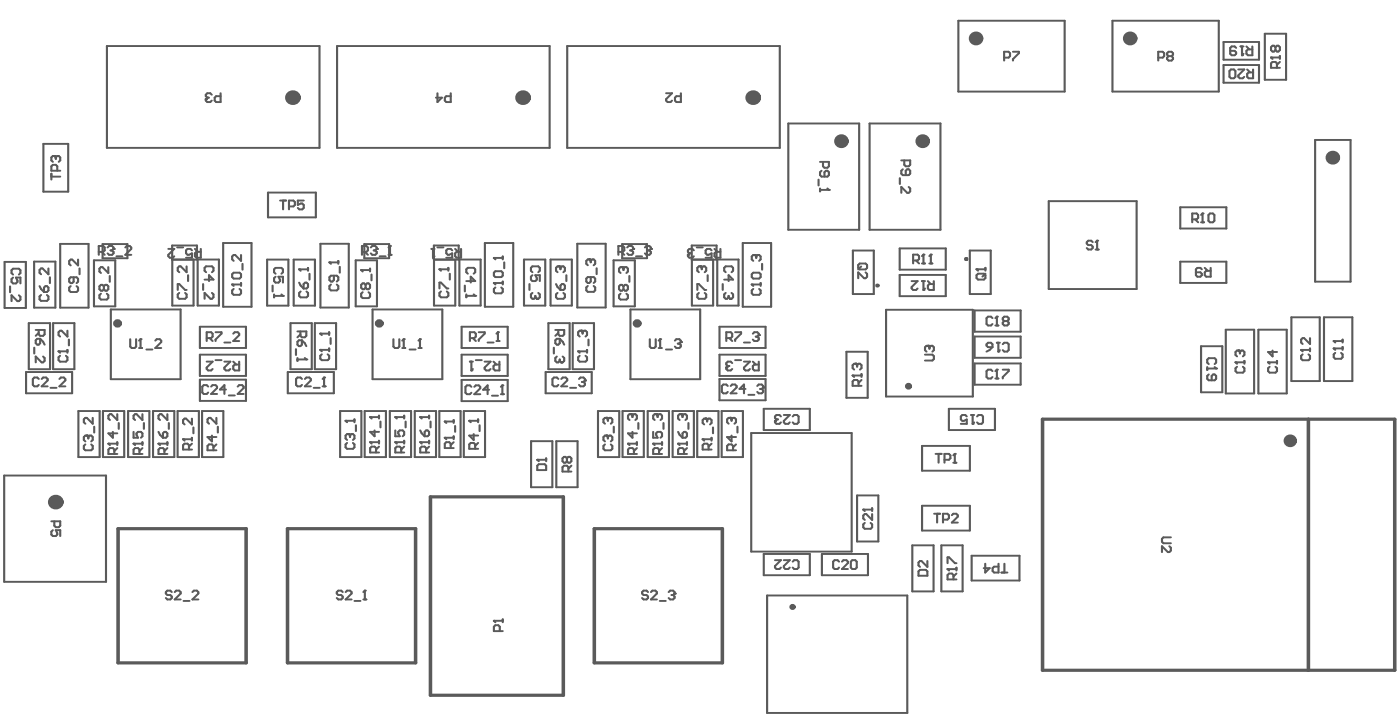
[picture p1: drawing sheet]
<svg xmlns="http://www.w3.org/2000/svg" width="334mm" height="171mm" viewBox="0 0 334 171" stroke-linecap="round" stroke-linejoin="round" font-family="sans-serif">
<g fill="none" stroke="#5a5a5a" stroke-width=".48">
<path d="M25.5 11h50.7v24.2h-50.7zM80.3 11h50.7v24.2h-50.7zM135.2 11h50.7v24.2h-50.7zM228.5 4.9h25.3v16.9h-25.3zM265.2 4.9h25.3v16.9h-25.3zM291.7 10h8.4v4.2h-8.4zM291.7 15.5h8.4v4.2h-8.4zM301.5 8h5.1v11h-5.1zM10.3 34.3h6v11.3h-6zM187.9 29.4h16.9v25.3h-16.9zM207.3 29.4h16.9v25.3h-16.9zM313.5 33.3h8.4v33.8h-8.4z"/>
<path d="M14.3 58.1h6.8v15.2h-6.8zM24.5 58.1h5.9v3.4h-5.9zM53.2 57.9h6.8v15.2h-6.8zM63.9 45.9h11.4v5.9h-11.4zM76.4 58.1h6.7v15.1h-6.7zM86.8 58.1h6v3.4h-6zM115.6 57.9h6.7v15.2h-6.7zM137.6 58h6.8v15.2h-6.8zM148.3 58.1h5.9v3.4h-5.9zM164.9 58.5h5.9v3.3h-5.9zM177.1 57.9h6.7v15.2h-6.7zM203.3 59.7h5v10.3h-5z"/>
<path d="M214.5 59.2h10.9v5h-10.9zM231.2 59.7h5v10.3h-5zM250 47.9h20.9v20.9h-20.9zM281.3 49.4h11v5h-11zM1.1 62.4h5.1v10.9h-5.1zM6.9 77h5v10.9h-5zM8.1 62.3h5.1v11h-5.1zM12.7 77h5v10.9h-5zM22.4 62h5.1v11h-5.1zM26.4 73.7h16.6v16.6h-16.6zM41.1 61.8h5v11h-5l-.1-14.3h6v3.3h-6M47.1 61.8h5.1v11h-5.1z"/>
<path d="M47.7 77.8h10.9v5.1h-10.9zM63.7 61.8h5v11h-5zM69.3 77h5v10.9h-5zM70 61.8h5.1v11h-5.1zM75 77h5.1v10.9h-5.1zM84.8 62h5.1v11h-5.1zM88.8 73.7h16.6v16.6h-16.6zM103.5 61.8h5v11h-5l-.1-14.3h5.9v3.3h-5.9M109.5 61.8h5.1v11h-5.1zM110 77.8h11v5.1h-11zM124.9 61.8h5.1v11h-5.1zM130.7 77h5.1v10.9h-5.1z"/>
<path d="M131.2 61.8h5.1v11h-5.1zM136.5 77h5.1v10.9h-5.1zM146.3 62h5v11h-5zM150.3 73.7h16.6v16.6h-16.6zM164.9 61.8h5.1v11h-5.1zM171 61.8h5v11h-5zM171.5 77.8h11v5.1h-11zM211.2 73.8h20.7v20.6h-20.7zM214.5 65.5h10.9v5h-10.9zM232.3 73.9h11v5.1h-11zM281.3 62.3h11v5.1h-11zM292.2 78.5h6.8v15.2h-6.8z"/>
<path d="M300 78.5h6.7v15.2h-6.7zM307.8 75.6h6.8v15.1h-6.8zM315.6 75.6h6.8v15.1h-6.8zM6.2 88.6h11v5.1h-11zM18.7 97.9h5.1v11h-5.1zM24.5 97.9h5.1v11h-5.1zM30.5 97.9h5.1v11h-5.1zM36.5 97.9h5v11h-5zM42.3 97.9h5.1v11h-5.1zM47.7 84.5h10.9v5h-10.9zM47.7 90.4h10.9v5.1h-10.9zM48.2 97.9h5v11h-5z"/>
<path d="M68.6 88.6h11v5.1h-11zM81.1 97.9h5v11h-5zM86.9 97.9h5.1v11h-5.1zM92.9 97.9h5.1v11h-5.1zM98.9 97.9h5v11h-5zM104.7 97.9h5.1v11h-5.1zM110 84.5h11v5h-11zM110 90.5h11v5h-11zM110.6 97.9h5v11h-5zM130.1 88.6h11v5.1h-11zM142.5 97.9h5.1v11h-5.1zM148.4 97.9h5.1v11h-5.1z"/>
<path d="M154.4 97.9h5.1v11h-5.1zM160.3 97.9h5.1v11h-5.1zM166.2 97.9h5.1v11h-5.1zM171.5 90.3h11v5h-11zM171.5 84.5h11v5h-11zM172 97.9h5.1v11h-5.1zM182.1 97.3h10.9v5.1h-10.9zM201.8 83.8h5v10.9h-5zM226.2 97.3h11v5.1h-11zM232.3 80.1h11v5.1h-11zM232.3 86.6h11v5h-11zM286.3 82.4h5.1v11h-5.1z"/>
<path d="M1 113.2h24.3v25.4h-24.3zM126.6 105.1h5.1v10.9h-5.1zM132.6 105.1h5.1v10.9h-5.1zM179.1 103.1h23.9v28.3h-23.9zM204.3 118h5.1v11h-5.1zM219.8 106.2h11.4v5.9h-11.4zM223 108.1h1.4M223.7 108.1v2.1M225.1 109.5h1.1l.4-.4v-.7l-.4-.3h-1.1v2.1M227.3 110.2h.7M227.6 108.1v2.1M182.1 131.9h10.9v5.1h-10.9z"/>
<path d="M195.9 131.9h11v5.1h-11zM217.5 129.9h5v10.9h-5zM219.8 120.4h11.4v5.9h-11.4zM224.4 129.9h5.1v10.9h-5.1zM231.6 132.3h11.4v5.9h-11.4zM182.9 141.8h33.4v28h-33.4z"/>
</g>
<path d="M248.5 99.8h84v59.8h-84zM311.9 99.8v59.8M102.6 118.3h31.7v47.3h-31.7zM28.1 125.9h30.6v32h-30.6zM68.5 125.9h30.6v32h-30.6zM141.7 125.9h30.5v32h-30.5z" fill="none" stroke="#5a5a5a" stroke-width=".8"/>
<circle cx="227.6" cy="108.1" r=".24" fill="#5a5a5a"/>
<g fill="none" stroke="#5a5a5a" stroke-width=".48">
<path d="M12.9 37.1h-.3l-.4 .4v.7l.4 .3M12.2 41.4v1.4M12.2 42.1h2.2M13.7 40.7v-1.1l-.4-.3h-.7l-.4 .3v1.1h2.2M66.8 47.8h1.4M67.5 47.8v2.1M68.9 49.2h1l.4-.4v-.7l-.4-.3h-1v2.1M72.4 47.8h-1.4v1l.7-.3h.4l.3 .3v.7l-.3 .4h-.8l-.3-.4M227.6 108.1l-.3 .3M222.7 122.3h1.4M223.4 122.3v2.1M224.8 123.7h1l.4-.3v-.7l-.4-.4h-1v2.1"/>
<path d="M226.9 122.7l.4-.4h.7l.3 .4v.3l-1.4 1.4h1.4M234.9 134.2v2.1l1-1h-1.4M238 134.2v2.1h-1l-.4-.3v-.7l.4-.4h1M238.7 136.3h1.4M239.4 134.2v2.1"/>
</g>
<circle cx="12.9" cy="37.1" r=".24" fill="#5a5a5a"/>
<path d="M12.9 37.1l.4 .4M13.3 37.5v.3M13.3 37.5l.4-.4h.3l.4 .4v.7l-.4 .3M260.5 57.7l-.4-.4h-.7l-.3 .4v.3l.3 .4h.7l.4 .3v.4l-.4 .3h-.7l-.3-.3M261.2 59.4h.7M261.5 57.3v2.1" fill="none" stroke="#5a5a5a" stroke-width=".48"/>
<circle cx="261.5" cy="57.3" r=".24" fill="#5a5a5a"/>
<path d="M261.5 57.3l-.3 .4M217.7 62h1l.4-.3v-.7l-.4-.4h-1v2.1M218.4 62l.7 .7M219.8 62.7h.7M220.1 60.6v2.1M12.2 124.1h2.2v1.1l-.4 .3h-.7l-.4-.3v-1.1M12.6 126.3l-.4 .3v.7l.4 .4h.7l.4-.4-.4-1h1.1v1.4" fill="none" stroke="#5a5a5a" stroke-width=".48"/>
<circle cx="220.1" cy="60.6" r=".24" fill="#5a5a5a"/>
<path d="M220.1 60.6l-.3 .4M221.5 62.7h.7M221.9 60.6v2.1" fill="none" stroke="#5a5a5a" stroke-width=".48"/>
<circle cx="221.9" cy="60.6" r=".24" fill="#5a5a5a"/>
<path d="M284.2 52.2h1.1l.3-.3v-.7l-.3-.4h-1.1v2.1M284.9 52.2l.7 .7M286.3 52.9h.7M286.7 50.8v2.1M221.9 60.6l-.4 .4" fill="none" stroke="#5a5a5a" stroke-width=".48"/>
<circle cx="286.7" cy="50.8" r=".24" fill="#5a5a5a"/>
<path d="M239.4 13.7h1l.4-.3v-.7l-.4-.4h-1v2.1M241.5 12.3h1.4v.4l-1.4 1.4v.3M276.1 13.7h1.1l.3-.3v-.7l-.3-.4h-1.1v2.1M278.6 13.4l-.4-.4v-.3l.4-.4h.7l.3 .4v.3l-.3 .4M278.6 13.4l-.4 .3v.4l.4 .3h.7l.3-.3v-.4l-.3-.3M278.6 13.4h.7M49.1 23.6v.4l.3 .3h.7l.4-.3M52.6 22.2v2.1h-1.1l-.3-.3v-.7l.3-.4h1.1M104.3 22.2v2.1l1-1h-1.4M107.4 22.2v2.1h-1l-.4-.3v-.7l.4-.4h1M286.7 50.8l-.4 .4M288.4 50.8h.7l.4 .4v1.4l-.4 .3h-.7l-.3-.3v-1.4z" fill="none" stroke="#5a5a5a" stroke-width=".48"/>
<circle cx="49.1" cy="23.6" r=".24" fill="#5a5a5a"/>
<path d="M49.4 23.3l-.3 .3M49.4 23.3h.4M50.5 22.6l-.4-.4h-.7l-.3 .4v.3l.3 .4M158.8 22.2h1.4l-1.4 1.4v.4l.3 .3h.7l.4-.3M162.3 22.2v2.1h-1l-.4-.3v-.7l.4-.4h1M112.4 92.1l-.4-.3h-.7l-.3 .3v1.4l.3 .4h.7l.4-.4M113.1 92.1l.3-.3h.7l.4 .3v.4l-1.4 1.4h1.4M116.6 92.8h-1.4l1-1v2.1M117.3 94.2h1.4M119.4 93.9h.7M119.8 91.8v2.1" fill="none" stroke="#5a5a5a" stroke-width=".48"/>
<circle cx="119.8" cy="91.8" r=".24" fill="#5a5a5a"/>
<path d="M236.6 75.8l-.4-.4h-.7l-.3 .4v1.4l.3 .3h.7l.4-.3M237.3 77.5h.7M237.6 75.4v2.1M119.8 91.8l-.4 .3M200 133.7l-.3-.3h-.8l-.3 .3v1.5l.3 .3h.8l.3-.3M200.7 133.7l.4-.3h.7l.3 .3v.4l-1.4 1.4h1.4M202.8 133.7l.4-.3h.7l.3 .3v1.5l-.3 .3h-.7l-.4-.3z" fill="none" stroke="#5a5a5a" stroke-width=".48"/>
<circle cx="237.6" cy="75.4" r=".24" fill="#5a5a5a"/>
<path d="M237.6 75.4l-.3 .4M239.4 76.5l-.4-.4v-.3l.4-.4h.7l.3 .4v.3l-.3 .4M239.4 76.5l-.4 .3v.4l.4 .3h.7l.3-.3v-.4l-.3-.3M239.4 76.5h.7M236.6 88.4l-.4-.4h-.7l-.3 .4v1.4l.3 .3h.7l.4-.3M237.3 90.1h.7M237.6 88v2.1" fill="none" stroke="#5a5a5a" stroke-width=".48"/>
<circle cx="237.6" cy="88" r=".24" fill="#5a5a5a"/>
<path d="M295.7 11.1h.7M296.1 11.1v2.1M297.1 11.1l.7 .7M298.5 11.1v2.1h-1l-.4-.4v-.7l.4-.3h1M237.6 88l-.3 .4M239 88h1.4v.4l-1.4 1.4v.3M184.7 133.4h1.4l-1.4 1.4v.4l.4 .3h.7l.3-.3M186.9 133.4h1.4l-1.4 1.4v.4l.3 .3h.7l.4-.3M189 133.7l.3-.3h.7l.4 .3v1.5l-.4 .3h-.7l-.3-.3" fill="none" stroke="#5a5a5a" stroke-width=".48"/>
<circle cx="296.1" cy="13.2" r=".24" fill="#5a5a5a"/>
<path d="M293.1 16.9l.3-.4h.7l.4 .4v1.4l-.4 .3h-.7l-.3-.3zM294.7 11.4l-.4-.3h-.7l-.3 .3v1.4l.3 .4h.7l.4-.4v-.3l-.4-.4h-1M295.2 16.5h1.4l-1.4 1.4v.4l.3 .3h.7l.4-.3M296.4 12.8l-.3 .4M297.3 16.5l.7 .7M298.7 16.5v2.1h-1l-.4-.3v-.7l.4-.4h1M219 136.1l.3-.4h1.4l.4 .4v1h-2.1zM221.1 133.6v1.4l-1.4-1.4h-.4l-.3 .3v.7l.3 .4M225.9 135.5h2.1M227.3 138v-1.1l-.4-.3h-.7l-.3 .3v1.1h2.1M228 136.6l-.7 .7M228 135.2v.7" fill="none" stroke="#5a5a5a" stroke-width=".48"/>
<circle cx="225.9" cy="135.5" r=".24" fill="#5a5a5a"/>
<path d="M195.5 38.5h2.1v1.1l-.4 .4h-.7l-.3-.4v-1.1M214.9 38.2h2.1v1.1l-.4 .3h-.7l-.3-.3v-1.1M195.1 42.8v1.4M195.5 44.9v.7M195.5 45.2h2.1M195.8 40.7l-.3 .3v.7l.3 .4h1.4l.4-.4v-.7l-.4-.3h-.3l-.4 .3v1.1M214.5 42.4v1.4M215.2 40.3l-.3 .4v.7l.3 .3h1.4l.4-.3v-.7l-.4-.4h-.3l-.4 .4v1M216.6 44.5l.4 .4v.7l-.4 .3h-.3l-1.4-1.4v1.4M225.9 135.5l.3 .4M225.9 134.1v-1.4h.3l1.4 1.4h.4" fill="none" stroke="#5a5a5a" stroke-width=".48"/>
<circle cx="197.6" cy="45.2" r=".24" fill="#5a5a5a"/>
<path d="M197.2 44.9l.4 .3M220.5 84.5h1.8l.3 .3v.7l-.3 .4h-1.8M221.2 82.3h-.3l-.4 .4v.7l.4 .3" fill="none" stroke="#5a5a5a" stroke-width=".48"/>
<circle cx="221.2" cy="82.3" r=".24" fill="#5a5a5a"/>
<path d="M173.5 91.9l-.4-.3h-.7l-.3 .3v1.4l.3 .4h.7l.4-.4M174.2 91.9l.3-.3h.7l.4 .3v.4l-1.4 1.4h1.4M177.7 92.6h-1.4l1.1-1v2.1M178.4 94h1.4M180.5 91.9l.4-.3h.7l.3 .3v.4M221.2 82.3l.4 .4M221.6 82.7v.3M221.6 82.7l.3-.4h.4l.3 .4v.7l-.3 .3" fill="none" stroke="#5a5a5a" stroke-width=".48"/>
<circle cx="181.9" cy="92.3" r=".24" fill="#5a5a5a"/>
<path d="M181.2 92.6h.4M181.6 92.6l.3 .4v.3l-.3 .4h-.7l-.4-.4M181.9 92.3l-.3 .3M186.9 98.8h1.4l-1.4 1.4v.4l.3 .3h.7l.4-.3M189 99.2l.3-.4h.7l.4 .4v1.4l-.4 .3h-.7l-.3-.3M184.7 100.2v.4l.4 .3h.7l.3-.3" fill="none" stroke="#5a5a5a" stroke-width=".48"/>
<circle cx="184.7" cy="100.2" r=".24" fill="#5a5a5a"/>
<path d="M303 13.7h2.1M304.4 16.2v-1.1l-.4-.4h-.7l-.3 .4v1.1h2.1M305.1 14.7l-.7 .7M305.1 13.3v.7M49.6 92.1l-.3-.4h-.7l-.4 .4v1.4l.4 .3h.7l.3-.3M50.3 92.1l.4-.4h.7l.3 .4v.3l-1.4 1.4h1.4M53.8 92.8h-1.4l1.1-1.1v2.1M54.5 94.2h1.5M56.7 92.1l.3-.4h.7l.4 .4v.3l-1.4 1.4h1.4M185.1 99.9l-.4 .3M185.1 99.9h.3M186.1 99.2l-.3-.4h-.7l-.4 .4v.3l.4 .4" fill="none" stroke="#5a5a5a" stroke-width=".48"/>
<circle cx="303" cy="13.7" r=".24" fill="#5a5a5a"/>
<path d="M303 13.7l.3 .3M304 11.2l-.3-.3h-.4l-.3 .3v.7l.3 .4h.4l.3-.4M304 11.2l.4-.3h.3l.4 .3v.7l-.4 .4h-.3l-.4-.4M304 11.2v.7M287.8 87.4v.7M287.8 87.8h2.1M288.1 86.7l-.3-.3v-.8l.3-.3h1.4l.4 .3v.8l-.4 .3M278.7 130.1l.4 .3v.7l-.4 .4h-.3l-1.4-1.4v1.4M279.1 128h-1.8l-.3 .3v.7l.3 .4h1.8" fill="none" stroke="#5a5a5a" stroke-width=".48"/>
<circle cx="289.9" cy="87.8" r=".24" fill="#5a5a5a"/>
<path d="M147.9 69.9l-.3 .4v.7l.3 .3h1.4l.4-.3v-.7l-.4-.4M148.3 63.6h-.4l-.3 .4v.7l.3 .3M148.6 68.2l-.3-.4h-.4l-.3 .4v.7l.3 .3h.4l.3-.3M148.6 68.2l.4-.4h.3l.4 .4v.7l-.4 .3h-.3l-.4-.3M148.6 68.2v.7M150 65.7v1.4M288.1 89.2l-.3 .3v.7l.3 .4h1.4l.4-.4v-.7l-.4-.3h-.3l-.4 .3v1.1M289.5 87.4l.4 .4" fill="none" stroke="#5a5a5a" stroke-width=".48"/>
<circle cx="148.3" cy="63.6" r=".24" fill="#5a5a5a"/>
<path d="M132.5 67.6l.4 .7 .7 .7M132.9 69.8l-.4 .3v.7l.4 .4h1.4l.4-.4v-.7l-.4-.3M133.2 63.4h-.3l-.4 .4v.7l.4 .3M134 67.6h.3l.4 .4v.7l-.4 .3h-.7v-1zM135 65.5v1.4M148.3 63.6l.3 .4M148.6 64v.3M148.6 64l.4-.4h.3l.4 .4v.7l-.4 .3" fill="none" stroke="#5a5a5a" stroke-width=".48"/>
<circle cx="133.2" cy="63.4" r=".24" fill="#5a5a5a"/>
<path d="M126.2 67.6v1.4M126.9 64.8l-.3-.3v-.7l.3-.4h1.4l.4 .4v.7l-.4 .3M126.9 65.5l-.3 .4v.7l.3 .3h.7l.4-.3-.4-1.1h1.1v1.4M128.3 69.8l.4 .3v.7l-.4 .4h-.3M133.2 63.4l.4 .4M133.6 63.8v.3M133.6 63.8l.4-.4h.3l.4 .4v.7l-.4 .3" fill="none" stroke="#5a5a5a" stroke-width=".48"/>
<circle cx="128" cy="71.2" r=".24" fill="#5a5a5a"/>
<path d="M126.9 69.8l-.3 .3v.7l.3 .4h.4l.3-.4M127.6 70.8l.4 .4M127.6 70.5v.3M140.1 68.1l-.3 .3v.7l.3 .4h1.4l.4-.4v-.7l-.4-.3M140.5 61.8h-.4l-.3 .3v.7l.3 .4M140.8 66v1l-.3 .4h-.4l-.3-.4v-.7l.3-.3h1.4l.4 .3v.7l-.4 .4M142.2 63.9v1.4" fill="none" stroke="#5a5a5a" stroke-width=".48"/>
<circle cx="140.5" cy="61.8" r=".24" fill="#5a5a5a"/>
<path d="M140.5 61.8l.3 .3M140.8 62.1v.4M140.8 62.1l.4-.3h.3l.4 .3v.7l-.4 .4M154.9 80.8v1.7l.4 .4h.7l.3-.4v-1.7M157 82.9h.7M157.4 80.8v2.1" fill="none" stroke="#5a5a5a" stroke-width=".48"/>
<circle cx="157.4" cy="80.8" r=".24" fill="#5a5a5a"/>
<path d="M157.4 80.8l-.4 .3M158.8 83.2h1.4M160.9 81.1l.3-.3h.7l.4 .3v.4" fill="none" stroke="#5a5a5a" stroke-width=".48"/>
<circle cx="162.3" cy="81.5" r=".24" fill="#5a5a5a"/>
<path d="M31 80.8v1.7l.4 .4h.7l.3-.4v-1.7M33.2 82.9h.7M33.5 80.8v2.1M161.6 81.8h.3M161.9 81.8l.4 .4v.3l-.4 .4h-.7l-.3-.4M162.3 81.5l-.4 .3" fill="none" stroke="#5a5a5a" stroke-width=".48"/>
<circle cx="33.5" cy="80.8" r=".24" fill="#5a5a5a"/>
<path d="M33.5 80.8l-.3 .3M34.9 83.2h1.4M37 81.1l.4-.3h.7l.3 .3v.4l-1.4 1.4h1.4M93.8 80.8v1.7l.3 .4h.7l.4-.4v-1.7M95.9 82.9h.7M96.2 80.8v2.1" fill="none" stroke="#5a5a5a" stroke-width=".48"/>
<circle cx="96.2" cy="80.8" r=".24" fill="#5a5a5a"/>
<path d="M96.2 80.8l-.3 .3M97.7 83.2h1.4M99.8 82.9h.7M100.1 80.8v2.1" fill="none" stroke="#5a5a5a" stroke-width=".48"/>
<circle cx="100.1" cy="80.8" r=".24" fill="#5a5a5a"/>
<path d="M100.1 80.8l-.3 .3M154.5 141l-.4-.4h-.7l-.3 .4v.3l.3 .4h.7l.4 .4v.3l-.4 .4h-.7l-.3-.4M155.2 141l.3-.4h.7l.4 .4v.3l-1.4 1.5h1.4M157.3 143.1h1.4M159.4 141l.3-.4h.7l.4 .4v.3" fill="none" stroke="#5a5a5a" stroke-width=".48"/>
<circle cx="160.8" cy="141.3" r=".24" fill="#5a5a5a"/>
<path d="M40.9 141l-.3-.4h-.7l-.4 .4v.3l.4 .4h.7l.3 .4v.3l-.3 .4h-.7l-.4-.4M41.7 141l.3-.4h.7l.4 .4v.3l-1.4 1.5h1.4M43.8 143.1h1.4M45.9 141l.3-.4h.7l.4 .4v.3l-1.4 1.5h1.4M81.7 141l-.4-.4h-.7l-.3 .4v.3l.3 .4h.7l.4 .4v.3l-.4 .4h-.7l-.3-.4M82.4 141l.3-.4h.8l.3 .4v.3l-1.4 1.5h1.4M84.5 143.1h1.4M86.6 142.8h.7M87 140.6v2.2M160.1 141.7h.3M160.4 141.7l.4 .4v.3l-.4 .4h-.7l-.3-.4M160.8 141.3l-.4 .4" fill="none" stroke="#5a5a5a" stroke-width=".48"/>
<circle cx="87" cy="140.6" r=".24" fill="#5a5a5a"/>
<path d="M161.6 105.7h2.2M163.1 108.1v-1l-.4-.4h-.7l-.4 .4v1h2.2M163.8 106.7l-.7 .7M163.8 105.3v.7M87 140.6l-.4 .4" fill="none" stroke="#5a5a5a" stroke-width=".48"/>
<circle cx="161.6" cy="105.7" r=".24" fill="#5a5a5a"/>
<path d="M162.3 98.6h-.3l-.4 .4v.7l.4 .3M161.6 105.7l.4 .3M161.6 102.8l.4 .7 .7 .7M162.7 103.2l.4-.4h.3l.4 .4v.7l-.4 .3h-.7zM164.1 100.7v1.4" fill="none" stroke="#5a5a5a" stroke-width=".48"/>
<circle cx="162.3" cy="98.6" r=".24" fill="#5a5a5a"/>
<path d="M162.3 98.6l.4 .4M162.7 99v.3M162.7 99l.4-.4h.3l.4 .4v.7l-.4 .3M37.8 105.7h2.1M39.2 108.1v-1l-.4-.4h-.7l-.3 .4v1h2.1M39.9 106.7l-.7 .7M39.9 105.3v.7" fill="none" stroke="#5a5a5a" stroke-width=".48"/>
<circle cx="37.8" cy="105.7" r=".24" fill="#5a5a5a"/>
<path d="M39.9 98.6v1.4l-1.4-1.4h-.4l-.3 .4v.7l.3 .3M37.8 105.7l.3 .3M37.8 102.8l.3 .7 .7 .7M38.8 103.2l.4-.4h.3l.4 .4v.7l-.4 .3h-.7zM40.2 100.7v1.4M100.2 105.3h2.1M101.6 107.8v-1.1l-.4-.3h-.7l-.3 .3v1.1h2.1M102.3 106.4l-.7 .7M102.3 104.9v.8" fill="none" stroke="#5a5a5a" stroke-width=".48"/>
<circle cx="100.2" cy="105.3" r=".24" fill="#5a5a5a"/>
<path d="M100.2 99.3h2.1M102.3 99v.7M100.2 105.3l.3 .4M100.2 102.5l.3 .7 .7 .7M101.2 102.8l.4-.3h.3l.4 .3v.7l-.4 .4h-.7zM102.6 100.4v1.4" fill="none" stroke="#5a5a5a" stroke-width=".48"/>
<circle cx="100.2" cy="99.3" r=".24" fill="#5a5a5a"/>
<path d="M100.2 99.3l.3 .4M155.7 105.7h2.1M157.1 108.1v-1l-.3-.4h-.7l-.4 .4v1h2.1M157.8 106.7l-.7 .7M157.8 105.3v.7" fill="none" stroke="#5a5a5a" stroke-width=".48"/>
<circle cx="155.7" cy="105.7" r=".24" fill="#5a5a5a"/>
<path d="M156.4 98.6h-.3l-.4 .4v.7l.4 .3M155.7 105.7l.4 .3M155.7 102.8v1.4h1.1l-.4-.7v-.3l.4-.4h.7l.3 .4v.7l-.3 .3M158.2 100.7v1.4" fill="none" stroke="#5a5a5a" stroke-width=".48"/>
<circle cx="156.4" cy="98.6" r=".24" fill="#5a5a5a"/>
<path d="M156.4 98.6l.4 .4M156.8 99v.3M156.8 99l.3-.4h.4l.3 .4v.7l-.3 .3M31.8 105.7h2.2M33.2 108.1v-1l-.3-.4h-.7l-.4 .4v1h2.2M34 106.7l-.8 .7M34 105.3v.7" fill="none" stroke="#5a5a5a" stroke-width=".48"/>
<circle cx="31.8" cy="105.7" r=".24" fill="#5a5a5a"/>
<path d="M34 98.6v1.4l-1.5-1.4h-.3l-.4 .4v.7l.4 .3M31.8 105.7l.4 .3M31.8 102.8v1.4h1.1l-.4-.7v-.3l.4-.4h.7l.4 .4v.7l-.4 .3M34.3 100.7v1.4M94.2 105.3h2.1M95.6 107.8v-1.1l-.3-.3h-.7l-.4 .3v1.1h2.1M96.3 106.4l-.7 .7M96.3 104.9v.8" fill="none" stroke="#5a5a5a" stroke-width=".48"/>
<circle cx="94.2" cy="105.3" r=".24" fill="#5a5a5a"/>
<path d="M94.2 99.3h2.1M96.3 99v.7M94.2 105.3l.4 .4M94.2 102.5v1.4h1.1l-.4-.7v-.4l.4-.3h.7l.3 .3v.7l-.3 .4M96.7 100.4v1.4" fill="none" stroke="#5a5a5a" stroke-width=".48"/>
<circle cx="94.2" cy="99.3" r=".24" fill="#5a5a5a"/>
<path d="M94.2 99.3l.4 .4M149.7 105.7h2.1M151.1 108.1v-1l-.3-.4h-.7l-.4 .4v1h2.1M151.8 106.7l-.7 .7M151.8 105.3v.7" fill="none" stroke="#5a5a5a" stroke-width=".48"/>
<circle cx="149.7" cy="105.7" r=".24" fill="#5a5a5a"/>
<path d="M150.4 98.6h-.3l-.4 .4v.7l.4 .3M149.7 105.7l.4 .3M150.8 102.8v1.4l-1.1-1h2.1M152.2 100.7v1.4" fill="none" stroke="#5a5a5a" stroke-width=".48"/>
<circle cx="150.4" cy="98.6" r=".24" fill="#5a5a5a"/>
<path d="M150.4 98.6l.4 .4M150.8 99v.3M150.8 99l.3-.4h.4l.3 .4v.7l-.3 .3M25.8 105.7h2.2M27.3 108.1v-1l-.4-.4h-.7l-.4 .4v1h2.2M28 106.7l-.7 .7M28 105.3v.7" fill="none" stroke="#5a5a5a" stroke-width=".48"/>
<circle cx="25.8" cy="105.7" r=".24" fill="#5a5a5a"/>
<path d="M28 98.6v1.4l-1.5-1.4h-.3l-.4 .4v.7l.4 .3M25.8 105.7l.4 .3M26.9 102.8v1.4l-1.1-1h2.2M28.3 100.7v1.4M88.2 105.3h2.1M89.6 107.8v-1.1l-.3-.3h-.7l-.4 .3v1.1h2.1M90.3 106.4l-.7 .7M90.3 104.9v.8" fill="none" stroke="#5a5a5a" stroke-width=".48"/>
<circle cx="88.2" cy="105.3" r=".24" fill="#5a5a5a"/>
<path d="M88.2 99.3h2.1M90.3 99v.7M88.2 105.3l.4 .4M89.3 102.5v1.4l-1.1-1.1h2.1M90.7 100.4v1.4" fill="none" stroke="#5a5a5a" stroke-width=".48"/>
<circle cx="88.2" cy="99.3" r=".24" fill="#5a5a5a"/>
<path d="M88.2 99.3l.4 .4M203.3 89.4h2.1M204.7 91.9v-1.1l-.4-.3h-.7l-.3 .3v1.1h2.1M205.4 90.5l-.7 .7M205.4 89.1v.7" fill="none" stroke="#5a5a5a" stroke-width=".48"/>
<circle cx="203.3" cy="89.4" r=".24" fill="#5a5a5a"/>
<path d="M203.3 89.4l.3 .4M204 86.6h-.4l-.3 .4v.7l.3 .3" fill="none" stroke="#5a5a5a" stroke-width=".48"/>
<circle cx="204" cy="86.6" r=".24" fill="#5a5a5a"/>
<path d="M219.8 66.9h.7M220.1 66.9v2.2M221.2 66.9l.7 .7M222.6 66.9v2.2h-1.1l-.3-.4v-.7l.3-.4h1.1M204 86.6l.3 .4M204.3 87v.3M204.3 87l.4-.4h.3l.4 .4v.7l-.4 .3" fill="none" stroke="#5a5a5a" stroke-width=".48"/>
<circle cx="220.1" cy="69.1" r=".24" fill="#5a5a5a"/>
<g fill="none" stroke="#5a5a5a" stroke-width=".48">
<path d="M175.2 79.1h1.5v.4l-1.5 1.4v.3M179.5 79.5l.3-.4h.7l.4 .4v.3M217.3 66.9h1.4l-1.4 1.5v.3l.4 .4h.7l.3-.4M220.5 68.7l-.4 .4M286.5 64.1l-.4-.3h-.7l-.3 .3v1.4l.3 .4h.7l.4-.4v-.3l-.4-.4h-1M287.2 63.8l.7 .7M288.6 63.8v2.1h-1.1l-.3-.4v-.7l.3-.3h1.1M173.1 80.5h1.1l.3-.3v-.7l-.3-.4h-1.1v2.1M173.8 80.5l.7 .7M177.4 81.6h1.4M135.1 109.1l-.3-.3h-.4l-.3 .3v.7l.3 .4h.4l.3-.4M135.1 109.1l.4-.3h.3l.4 .3v.7l-.4 .4h-.3l-.4-.4"/>
<path d="M135.1 109.1v.7M135.5 112.3v-1.1l-.4-.3h-.7l-.3 .3v1.1h2.1M136.2 110.9l-.7 .7"/>
</g>
<circle cx="180.9" cy="79.8" r=".24" fill="#5a5a5a"/>
<g fill="none" stroke="#5a5a5a" stroke-width=".48">
<path d="M51.4 79.1h1.4v.4l-1.4 1.4v.3M55.6 79.5l.4-.4h.7l.3 .4v.3l-1.4 1.4h1.4M114.1 79.1h1.4v.4l-1.4 1.4v.3M118.7 79.1v2.1M180.9 79.8l-.4 .4M49.3 80.5h1l.4-.3v-.7l-.4-.4h-1v2.1M50 80.5l.7 .7M53.5 81.6h1.4M112 80.5h1.1l.3-.3v-.7l-.3-.4h-1.1v2.1M112.7 80.5l.7 .7M116.2 81.6h1.4M118.3 81.2h.7"/>
<path d="M180.2 80.2h.3M180.5 80.2l.4 .3v.4l-.4 .3h-.7l-.3-.3"/>
</g>
<circle cx="118.7" cy="79.1" r=".24" fill="#5a5a5a"/>
<path d="M118.7 79.1l-.4 .4M132.4 78.6h2.1v1l-.4 .4h-.7l-.3-.4v-1M133.1 79.3l-.7 .7M132 82.8v1.4M132.7 80.7h.7v1l-.3 .4h-.4l-.3-.4v-.7zM133.4 80.7l.7 .7 .4 .7M134.1 84.9l.4 .3v.8l-.4 .3h-.3" fill="none" stroke="#5a5a5a" stroke-width=".48"/>
<circle cx="133.8" cy="86.3" r=".24" fill="#5a5a5a"/>
<g fill="none" stroke="#5a5a5a" stroke-width=".48">
<path d="M8.5 78.6h2.1v1l-.3 .4h-.7l-.4-.4v-1M9.2 79.3l-.7 .7M70.9 78.9h2.1v1.1l-.3 .3h-.7l-.4-.3v-1.1M71.6 79.6l-.7 .7M8.2 82.8v1.4M8.9 80.7h.7v1l-.4 .4h-.3l-.4-.4v-.7zM9.6 80.7l.7 .7 .3 .7M10.3 84.9l.3 .3v.8l-.3 .3h-.4l-1.4-1.4v1.4M70.6 83.1v1.4M70.9 81.4l.4-.4h.7v1.1l-.4 .3h-.3l-.4-.3zM70.9 85.2v.8M70.9 85.6h2.1"/>
<path d="M72 81l.7 .7 .3 .7M132.7 84.9l-.3 .3v.8l.3 .3h.4l.3-.3M133.4 86l.4 .3M133.4 85.6v.4"/>
</g>
<circle cx="73" cy="85.6" r=".24" fill="#5a5a5a"/>
<path d="M166.1 58.9h1.4M169.6 59.6l-.3-.3h-.7l-.4 .3v.7l.4 .4 1-.4v1.1h-1.4M170.3 59.3l.7 .7M171.7 59.3v2.1h-1l-.4-.4v-.7l.4-.3h1M164 60.7v.3l.3 .4h.7l.4-.4M72.7 85.2l.3 .4" fill="none" stroke="#5a5a5a" stroke-width=".48"/>
<circle cx="164" cy="60.7" r=".24" fill="#5a5a5a"/>
<g fill="none" stroke="#5a5a5a" stroke-width=".48">
<path d="M40.1 59.3h1.4l-1.4 1.4v.3l.4 .4h.7l.3-.4M42.2 58.9h1.4M45.8 59.6l-.4-.3h-.7l-.4 .3v.7l.4 .4 1.1-.4v1.1h-1.5M46.5 59.3l.7 .7M47.9 59.3v2.1h-1.1l-.3-.4v-.7l.3-.3h1.1M102.9 59.3h.7M103.2 59.3v2.1M104.3 58.9h1.4M107.8 59.6l-.4-.3h-.7l-.3 .3v.7l.3 .4 1.1-.4v1.1h-1.4M108.5 59.3l.7 .7M109.9 59.3v2.1h-1.1l-.3-.4v-.7l.3-.3h1.1M165.4 59.6l-.4-.3h-.7l-.3 .3v.4l.3 .3"/>
<path d="M164.3 60.3l-.3 .4M164.3 60.3h.4"/>
</g>
<circle cx="103.2" cy="61.4" r=".24" fill="#5a5a5a"/>
<path d="M103.6 61l-.4 .4M174 99.5h-.3l-.4 .4v.7l.4 .3M174.4 103.7v1.4l-1.1-1h2.1M174.7 107.2v-1l-.3-.4h-.7l-.4 .4v1h2.1M175.4 105.8l-.7 .7M175.8 101.6v1.4" fill="none" stroke="#5a5a5a" stroke-width=".48"/>
<circle cx="174" cy="99.5" r=".24" fill="#5a5a5a"/>
<g fill="none" stroke="#5a5a5a" stroke-width=".48">
<path d="M51.6 99.5v1.4l-1.4-1.4h-.4l-.3 .4v.7l.3 .3M114 99.9v.7M174 99.5l.4 .4M174.4 99.9v.3M174.4 99.9l.3-.4h.4l.3 .4v.7l-.3 .3M50.5 103.7v1.4l-1-1h2.1M50.9 107.2v-1l-.4-.4h-.7l-.3 .4v1h2.1M51.6 105.8l-.7 .7M51.9 101.6v1.4M111.9 100.2h2.1M112.9 103.4v1.4l-1-1.1h2.1M113.3 106.9v-1.1l-.4-.3h-.7l-.3 .3v1.1h2.1"/>
<path d="M114 105.5l-.7 .7M114.3 101.3v1.4"/>
</g>
<circle cx="111.9" cy="100.2" r=".24" fill="#5a5a5a"/>
<path d="M147.4 60h1.1l.3-.4v-.7l-.3-.3h-1.1v2.1M148.1 60l.7 .7M149.5 58.9l.4-.3h.7l.3 .3v.4M111.9 100.2l.3 .4" fill="none" stroke="#5a5a5a" stroke-width=".48"/>
<circle cx="150.9" cy="59.3" r=".24" fill="#5a5a5a"/>
<path d="M150.2 59.6h.4M150.6 59.6l.3 .4v.3l-.3 .4h-.7l-.4-.4M150.9 59.3l-.3 .3M153.7 58.9l.4-.3h.7l.3 .3v.4M151.6 61h1.4" fill="none" stroke="#5a5a5a" stroke-width=".48"/>
<circle cx="155.1" cy="59.3" r=".24" fill="#5a5a5a"/>
<path d="M23.5 60h1.1l.4-.4v-.7l-.4-.3h-1.1v2.1M24.2 60l.8 .7M25.7 58.9l.3-.3h.7l.4 .3v.4M154.4 59.6h.4M154.8 59.6l.3 .4v.3l-.3 .4h-.7l-.4-.4M155.1 59.3l-.3 .3" fill="none" stroke="#5a5a5a" stroke-width=".48"/>
<circle cx="27.1" cy="59.3" r=".24" fill="#5a5a5a"/>
<path d="M26.4 59.6h.3M26.7 59.6l.4 .4v.3l-.4 .4h-.7l-.3-.4M27.1 59.3l-.4 .3M29.9 58.9l.3-.3h.7l.4 .3v.4l-1.4 1.4h1.4M86.3 60h1l.4-.4v-.7l-.4-.3h-1v2.1M87 60l.7 .7M88.4 58.9l.3-.3h.7l.4 .3v.4M27.8 61h1.4" fill="none" stroke="#5a5a5a" stroke-width=".48"/>
<circle cx="89.8" cy="59.3" r=".24" fill="#5a5a5a"/>
<path d="M89.1 59.6h.3M89.4 59.6l.4 .4v.3l-.4 .4h-.7l-.3-.4M89.8 59.3l-.4 .3M93 58.6v2.1M90.5 61h1.4M92.6 60.7h.7" fill="none" stroke="#5a5a5a" stroke-width=".48"/>
<circle cx="93" cy="58.6" r=".24" fill="#5a5a5a"/>
<path d="M93 58.6l-.4 .3M173.1 87.5v.4l.4 .3h.7l.3-.3M175.2 85.8h1.5M177.4 86.1h1.4l-1.4 1.4v.4l.3 .3h.7l.4-.3M179.5 86.1l.7 .7M180.9 86.1v2.1h-1.1l-.3-.3v-.7l.3-.4h1.1" fill="none" stroke="#5a5a5a" stroke-width=".48"/>
<circle cx="173.1" cy="87.5" r=".24" fill="#5a5a5a"/>
<g fill="none" stroke="#5a5a5a" stroke-width=".48">
<path d="M49.3 86.1h1.4l-1.4 1.4v.4l.3 .3h.7l.4-.3M51.4 85.8h1.4M53.5 86.1h1.4l-1.4 1.4v.4l.3 .3h.7l.4-.3M55.6 86.1l.7 .7M57 86.1v2.1h-1l-.4-.3v-.7l.4-.4h1M112 86.1h.7M112.4 86.1v2.1M113.4 85.8h1.4M115.5 86.1h1.4l-1.4 1.4v.4l.4 .3h.7l.3-.3M117.6 86.1l.7 .7M119 86.1v2.1h-1l-.4-.3v-.7l.4-.4h1M173.5 87.2l-.4 .3"/>
<path d="M173.5 87.2h.3M174.5 86.5l-.3-.4h-.7l-.4 .4v.3l.4 .4"/>
</g>
<circle cx="112.4" cy="88.2" r=".24" fill="#5a5a5a"/>
<path d="M112.7 87.9l-.3 .3M167.5 104.6h2.1M168.9 107.1v-1.1l-.3-.3h-.7l-.4 .3v1.1h2.1M169.6 105.7l-.7 .7M169.6 104.2v.7" fill="none" stroke="#5a5a5a" stroke-width=".48"/>
<circle cx="167.5" cy="104.6" r=".24" fill="#5a5a5a"/>
<path d="M168.2 99.7h-.3l-.4 .3v.7l.4 .4M167.5 104.6l.4 .3M170 101.8v1.4" fill="none" stroke="#5a5a5a" stroke-width=".48"/>
<circle cx="168.2" cy="99.7" r=".24" fill="#5a5a5a"/>
<path d="M168.2 99.7l.4 .3M43.6 104.6h2.2M45 107.1v-1.1l-.3-.3h-.7l-.4 .3v1.1h2.2M45.8 105.7l-.8 .7M45.8 104.2v.7M168.6 100v.4M168.6 100l.3-.3h.4l.3 .3v.7l-.3 .4" fill="none" stroke="#5a5a5a" stroke-width=".48"/>
<circle cx="43.6" cy="104.6" r=".24" fill="#5a5a5a"/>
<path d="M45.8 99.7v1.4l-1.5-1.4h-.3l-.4 .3v.7l.4 .4M43.6 104.6l.4 .3M46.1 101.8v1.4M106 104.2h2.1M107.4 106.7v-1l-.3-.4h-.7l-.4 .4v1h2.1M108.1 105.3l-.7 .7M108.1 103.9v.7" fill="none" stroke="#5a5a5a" stroke-width=".48"/>
<circle cx="106" cy="104.2" r=".24" fill="#5a5a5a"/>
<path d="M106 104.2l.4 .4M106 100.4h2.1M108.1 100v.7M108.5 101.4v1.4" fill="none" stroke="#5a5a5a" stroke-width=".48"/>
<circle cx="106" cy="100.4" r=".24" fill="#5a5a5a"/>
<path d="M204.6 63.1l.3-.3h1.4l.4 .3v.7l-.4 .4h-1.4l-.3-.4zM205.3 63.5l-.7 .7M206.3 64.9l.4 .3v.7l-.4 .4h-.3l-1.4-1.4v1.4M232.8 65.5l.3-.3h1.4l.4 .3v.7l-.4 .4h-1.4l-.3-.4zM232.8 64.1h2.1M234.9 63.8v.7M234.9 65.2l-.7 .7M106 100.4l.4 .3" fill="none" stroke="#5a5a5a" stroke-width=".48"/>
<circle cx="232.8" cy="64.1" r=".24" fill="#5a5a5a"/>
<path d="M232.8 64.1l.3 .4M117.7 147.8h2.1M119.1 150.3v-1.1l-.3-.3h-.7l-.4 .3v1.1h2.1M119.8 147.5v.7" fill="none" stroke="#5a5a5a" stroke-width=".48"/>
<circle cx="117.7" cy="147.8" r=".24" fill="#5a5a5a"/>
<path d="M128.1 110.9l.3-.4h1.4l.4 .4v1.1h-2.1zM128.1 109.5h2.1M130.2 109.1v.7M117.7 147.8l.4 .4" fill="none" stroke="#5a5a5a" stroke-width=".48"/>
<circle cx="128.1" cy="109.5" r=".24" fill="#5a5a5a"/>
<path d="M128.1 109.5l.3 .3M205.8 121.4h2.1M206.1 124.5l-.3 .4v.7l.3 .3h1.4l.4-.3v-.7l-.4-.4M207.9 122.4v1.4l-1.4-1.4h-.4l-.3 .4v.7l.3 .3M207.9 121v.7" fill="none" stroke="#5a5a5a" stroke-width=".48"/>
<circle cx="205.8" cy="121.4" r=".24" fill="#5a5a5a"/>
<path d="M237.6 81.6h.7M238 81.6v2.1M239 82l.4-.4h.7l.3 .4v1.4l-.3 .3h-.7l-.4-.3M205.8 121.4l.3 .3" fill="none" stroke="#5a5a5a" stroke-width=".48"/>
<circle cx="238" cy="83.7" r=".24" fill="#5a5a5a"/>
<path d="M231.5 98.8h.7M231.9 98.8v2.1M232.9 99.2l.4-.4h.7l.3 .4v1.4l-.3 .3h-.7l-.4-.3M235.2 82l.3-.4h.7l.4 .4v.7h-1.1l-.3-.4zM236.6 82.7l-.7 .7-.7 .3M238.3 83.4l-.3 .3" fill="none" stroke="#5a5a5a" stroke-width=".48"/>
<circle cx="231.9" cy="100.9" r=".24" fill="#5a5a5a"/>
<path d="M230.5 99.2l-.4-.4h-.7l-.4 .4v.7l.4 .3 1.1-.3v1h-1.5M302.3 86.3h2.1M302.6 87.3l-.3 .4v.7l.3 .3h1.5l.3-.3v-.7l-.3-.4M304.4 85.9v.7M232.2 100.6l-.3 .3" fill="none" stroke="#5a5a5a" stroke-width=".48"/>
<circle cx="302.3" cy="86.3" r=".24" fill="#5a5a5a"/>
<path d="M294.5 86.3h2.1M294.9 87.3l-.4 .4v.7l.4 .3h1.4l.3-.3v-.7l-.3-.4M296.6 85.9v.7M302.3 86.3l.3 .3M303.3 83.5v1.4l-1-1.1h2.1" fill="none" stroke="#5a5a5a" stroke-width=".48"/>
<circle cx="294.5" cy="86.3" r=".24" fill="#5a5a5a"/>
<path d="M294.5 86.3l.4 .3M295.2 83.5h-.3l-.4 .3v.7l.4 .4" fill="none" stroke="#5a5a5a" stroke-width=".48"/>
<circle cx="295.2" cy="83.5" r=".24" fill="#5a5a5a"/>
<path d="M295.2 83.5l.4 .3M295.6 83.8v.4M295.6 83.8l.3-.3h.4l.3 .3v.7l-.3 .4M310.2 83.3h2.1M310.5 84.4l-.3 .3v.7l.3 .4h1.4l.4-.4v-.7l-.4-.3M312.3 83v.7" fill="none" stroke="#5a5a5a" stroke-width=".48"/>
<circle cx="310.2" cy="83.3" r=".24" fill="#5a5a5a"/>
<path d="M310.2 83.3l.3 .4M312.3 80.5v1.4l-1.4-1.4h-.4l-.3 .4v.7l.3 .3M317.9 83h2.1M318.3 84l-.4 .4v.7l.4 .3h1.4l.3-.3v-.7l-.3-.4M320 82.6v.7" fill="none" stroke="#5a5a5a" stroke-width=".48"/>
<circle cx="317.9" cy="83" r=".24" fill="#5a5a5a"/>
<path d="M317.9 83l.4 .3M317.9 81.2h2.1M320 80.9v.7" fill="none" stroke="#5a5a5a" stroke-width=".48"/>
<circle cx="317.9" cy="81.2" r=".24" fill="#5a5a5a"/>
<path d="M179.2 67.7h2.1M179.6 68.8l-.4 .4v.7l.4 .3h1.4l.3-.3v-.7l-.3-.4M181.3 67.4v.7M317.9 81.2l.4 .4" fill="none" stroke="#5a5a5a" stroke-width=".48"/>
<circle cx="179.2" cy="67.7" r=".24" fill="#5a5a5a"/>
<path d="M179.2 67.7l.4 .4M179.2 65.3l.4-.4h1.4l.3 .4v.7l-.3 .3h-1.4l-.4-.3zM179.9 60.7h-.3l-.4 .4v.7l.4 .3M181.7 62.8v1.4" fill="none" stroke="#5a5a5a" stroke-width=".48"/>
<circle cx="179.9" cy="60.7" r=".24" fill="#5a5a5a"/>
<path d="M55.3 67.7h2.2M55.7 68.8l-.4 .4v.7l.4 .3h1.4l.4-.3v-.7l-.4-.4M57.5 67.4v.7M179.9 60.7l.4 .4M180.3 61.1v.3M180.3 61.1l.3-.4h.4l.3 .4v.7l-.3 .3" fill="none" stroke="#5a5a5a" stroke-width=".48"/>
<circle cx="55.3" cy="67.7" r=".24" fill="#5a5a5a"/>
<path d="M55.3 67.7l.4 .4M55.3 65.3l.4-.4h1.4l.4 .4v.7l-.4 .3h-1.4l-.4-.3zM57.5 60.7v1.4l-1.5-1.4h-.3l-.4 .4v.7l.4 .3M57.8 62.8v1.4M117.7 67.4h2.1M118.1 68.5l-.4 .3v.7l.4 .4h1.4l.3-.4v-.7l-.3-.3M119.8 67v.7" fill="none" stroke="#5a5a5a" stroke-width=".48"/>
<circle cx="117.7" cy="67.4" r=".24" fill="#5a5a5a"/>
<path d="M117.7 67.4l.4 .3M117.7 64.9l.4-.3h1.4l.3 .3v.7l-.3 .4h-1.4l-.4-.4zM117.7 61.4h2.1M119.8 61.1v.7M120.2 62.5v1.4" fill="none" stroke="#5a5a5a" stroke-width=".48"/>
<circle cx="117.7" cy="61.4" r=".24" fill="#5a5a5a"/>
<path d="M16.8 68.1l-.3 .4v.7l.3 .3h1.5l.3-.3v-.7l-.3-.4M17.6 66v1.1l-.4 .3h-.4l-.3-.3v-.7l.3-.4h1.5l.3 .4v.7l-.3 .3M18.6 61.8v1.4l-1.4-1.4h-.4l-.3 .4v.7l.3 .3M19 63.9v1.4M78.5 62.5h2.1M78.9 67.8l-.4 .3v.7l.4 .4h1.4l.3-.4v-.7l-.3-.3M79.6 65.6v1.1l-.4 .4h-.3l-.4-.4v-.7l.4-.4h1.4l.3 .4v.7l-.3 .4M80.6 62.1v.7M81 63.5v1.4M117.7 61.4l.4 .4" fill="none" stroke="#5a5a5a" stroke-width=".48"/>
<circle cx="78.5" cy="62.5" r=".24" fill="#5a5a5a"/>
<g fill="none" stroke="#5a5a5a" stroke-width=".48">
<path d="M24.1 69.9l-.4 .4v.7l.4 .3h1.4l.3-.3v-.7l-.3-.4M24.8 68.2l-.4-.4h-.3l-.4 .4v.7l.4 .3h.3l.4-.3M24.8 68.2l.3-.4h.4l.3 .4v.7l-.3 .3h-.4l-.3-.3M24.8 68.2v.7M25.8 63.6v1.4l-1.4-1.4h-.3l-.4 .4v.7l.4 .3M26.2 65.7v1.4M78.5 62.5l.4 .3M86.1 64.3h2.1M86.4 69.6l-.3 .3v.7l.3 .4h1.5l.3-.4v-.7l-.3-.3M87.2 67.8l-.4-.3h-.4l-.3 .3v.7l.3 .4h.4l.4-.4M87.2 67.8l.3-.3h.4l.3 .3v.7l-.3 .4h-.4l-.3-.4M87.2 67.8v.7"/>
<path d="M88.2 64v.7M88.6 65.4v1.4"/>
</g>
<circle cx="86.1" cy="64.3" r=".24" fill="#5a5a5a"/>
<path d="M86.1 64.3l.3 .4M166.2 69v-1.4h.4l1.4 1.4h.3M166.6 69.8l-.4 .3v.7l.4 .4h1.4l.3-.4v-.7l-.3-.3M166.9 63.4h-.3l-.4 .4v.7l.4 .3M168.7 65.5v1.4" fill="none" stroke="#5a5a5a" stroke-width=".48"/>
<circle cx="166.9" cy="63.4" r=".24" fill="#5a5a5a"/>
<path d="M42.4 69v-1.4h.3l1.4 1.4h.4M42.7 69.8l-.3 .3v.7l.3 .4h1.4l.4-.4v-.7l-.4-.3M44.5 63.4v1.4l-1.4-1.4h-.4l-.3 .4v.7l.3 .3M44.8 65.5v1.4M104.8 68.7v-1.4h.3l1.4 1.4h.4M104.8 64.1h2.1M105.1 69.4l-.3 .4v.7l.3 .3h1.4l.4-.3v-.7l-.4-.4M106.9 63.8v.7M107.2 65.2v1.4M166.9 63.4l.4 .4M167.3 63.8v.3M167.3 63.8l.3-.4h.4l.3 .4v.7l-.3 .3" fill="none" stroke="#5a5a5a" stroke-width=".48"/>
<circle cx="104.8" cy="64.1" r=".24" fill="#5a5a5a"/>
<path d="M9.4 68.1l.4 .7 .7 .7M9.8 70.2l-.4 .4v.7l.4 .3h1.4l.3-.3v-.7l-.3-.4M10.5 68.5l.3-.4h.4l.3 .4v.7l-.3 .3h-.7zM11.5 63.9v1.4l-1.4-1.4h-.3l-.4 .4v.7l.4 .3M11.9 66v1.4M71.3 67.3l.4 .7 .7 .7M71.3 64.1h2.1M71.7 69.4l-.4 .4v.7l.4 .3h1.4l.3-.3v-.7l-.3-.4M72.4 67.7l.3-.4h.4l.3 .4v.7l-.3 .3h-.7zM73.4 63.8v.7M73.8 65.2v1.4M104.8 64.1l.3 .4" fill="none" stroke="#5a5a5a" stroke-width=".48"/>
<circle cx="71.3" cy="64.1" r=".24" fill="#5a5a5a"/>
<path d="M2.4 68.2v1.4M3.1 65.4l-.3-.4v-.7l.3-.3h1.4l.4 .3v.7l-.4 .4M3.1 66.1l-.3 .3v.7l.3 .4h.7l.4-.4-.4-1h1.1v1.4M4.5 70.3l.4 .4v.7l-.4 .3h-.3l-1.4-1.4v1.4M65 68v1.4M65.3 70.1v.7M65.3 70.5h2.1M65.7 65.2l-.4-.4v-.7l.4-.3h1.4l.3 .3v.7l-.3 .4M65.7 65.9l-.4 .3v.8l.4 .3h.7l.3-.3-.3-1.1h1v1.4M71.3 64.1l.4 .4" fill="none" stroke="#5a5a5a" stroke-width=".48"/>
<circle cx="67.4" cy="70.5" r=".24" fill="#5a5a5a"/>
<path d="M67.1 70.1l.3 .4M172.3 67.6v1.4M172.6 66.6h2.1l-1-1.1v1.4M173 64.8l-.4-.3v-.7l.4-.4h1.4l.3 .4v.7l-.3 .3M174.4 69.8l.3 .3v.7l-.3 .4h-.4" fill="none" stroke="#5a5a5a" stroke-width=".48"/>
<circle cx="174" cy="71.2" r=".24" fill="#5a5a5a"/>
<path d="M48.4 67.6v1.4M48.8 66.6h2.1l-1.1-1.1v1.4M49.1 64.8l-.3-.3v-.7l.3-.4h1.4l.4 .4v.7l-.4 .3M50.5 69.8l.4 .3v.7l-.4 .4h-.3l-1.4-1.4v1.4M110.8 68v1.4M111.2 70.1v.7M111.2 66.9h2.1l-1.1-1v1.4M111.2 70.5h2.1M111.5 65.2l-.3-.4v-.7l.3-.3h1.4l.4 .3v.7l-.4 .4M173 69.8l-.4 .3v.7l.4 .4h.3l.4-.4M173.7 70.8l.3 .4M173.7 70.5v.3" fill="none" stroke="#5a5a5a" stroke-width=".48"/>
<circle cx="113.3" cy="70.5" r=".24" fill="#5a5a5a"/>
<path d="M112.9 70.1l.4 .4M144.2 105.8l-.3 .4v.7l.3 .3h1.4l.4-.3v-.7l-.4-.4M144.6 103.7h-.4l-.3 .4v.7l.3 .3" fill="none" stroke="#5a5a5a" stroke-width=".48"/>
<circle cx="144.6" cy="103.7" r=".24" fill="#5a5a5a"/>
<path d="M144.6 99.5h-.4l-.3 .4v.7l.3 .3M144.6 103.7l.3 .4M144.9 104.1v.3M144.9 104.1l.4-.4h.3l.4 .4v.7l-.4 .3M146.3 101.6v1.4" fill="none" stroke="#5a5a5a" stroke-width=".48"/>
<circle cx="144.6" cy="99.5" r=".24" fill="#5a5a5a"/>
<path d="M144.6 99.5l.3 .4M144.9 99.9v.3M144.9 99.9l.4-.4h.3l.4 .4v.7l-.4 .3M20.3 105.8l-.3 .4v.7l.3 .3h1.4l.4-.3v-.7l-.4-.4M20.7 103.7h-.4l-.3 .4v.7l.3 .3" fill="none" stroke="#5a5a5a" stroke-width=".48"/>
<circle cx="20.7" cy="103.7" r=".24" fill="#5a5a5a"/>
<path d="M22.1 99.5v1.4l-1.4-1.4h-.4l-.3 .4v.7l.3 .3M20.7 103.7l.3 .4M21 104.1v.3M21 104.1l.4-.4h.3l.4 .4v.7l-.4 .3M22.5 101.6v1.4M82.7 105.5l-.3 .3v.7l.3 .4h1.4l.4-.4v-.7l-.4-.3M83.1 103.4h-.4l-.3 .3v.7l.3 .4" fill="none" stroke="#5a5a5a" stroke-width=".48"/>
<circle cx="83.1" cy="103.4" r=".24" fill="#5a5a5a"/>
<path d="M84.5 99.9v.7M82.4 100.2h2.1M83.1 103.4l.3 .3M83.4 103.7v.4M83.4 103.7l.4-.3h.3l.4 .3v.7l-.4 .4M84.8 101.3v1.4" fill="none" stroke="#5a5a5a" stroke-width=".48"/>
<circle cx="82.4" cy="100.2" r=".24" fill="#5a5a5a"/>
<path d="M133.1 90.2l-.4-.3h-.7l-.3 .3v1.5l.3 .3h.7l.4-.3M133.8 90.2l.4-.3h.7l.3 .3v.4l-1.4 1.4h1.4M135.9 92.4h1.4M138 90.2l.4-.3h.7l.3 .3v.4M82.4 100.2l.3 .4" fill="none" stroke="#5a5a5a" stroke-width=".48"/>
<circle cx="139.4" cy="90.6" r=".24" fill="#5a5a5a"/>
<path d="M9.2 90.2l-.3-.3h-.7l-.4 .3v1.5l.4 .3h.7l.3-.3M9.9 90.2l.4-.3h.7l.4 .3v.4l-1.5 1.4h1.5M12.1 92.4h1.4M14.2 90.2l.3-.3h.7l.4 .3v.4l-1.4 1.4h1.4M72 90.2l-.4-.3h-.7l-.3 .3v1.5l.3 .3h.7l.4-.3M72.7 90.2l.3-.3h.7l.4 .3v.4l-1.4 1.4h1.4M74.8 92.4h1.4M76.9 92h.7M77.3 89.9v2.1M138.7 91h.4M139.1 91l.3 .3v.4l-.3 .3h-.7l-.4-.3M139.4 90.6l-.3 .4" fill="none" stroke="#5a5a5a" stroke-width=".48"/>
<circle cx="77.3" cy="89.9" r=".24" fill="#5a5a5a"/>
<path d="M77.3 89.9l-.4 .3M137.8 83.7h2.1M138.2 84.7l-.4 .4v.7l.4 .3h1.4l.3-.3v-.7l-.3-.4M139.9 83.3v.7" fill="none" stroke="#5a5a5a" stroke-width=".48"/>
<circle cx="137.8" cy="83.7" r=".24" fill="#5a5a5a"/>
<path d="M138.5 78.7h-.3l-.4 .4v.7l.4 .4M137.8 83.7l.4 .3M140.3 80.9v1.4" fill="none" stroke="#5a5a5a" stroke-width=".48"/>
<circle cx="138.5" cy="78.7" r=".24" fill="#5a5a5a"/>
<path d="M138.5 78.7l.4 .4M138.9 79.1v.3M138.9 79.1l.3-.4h.4l.3 .4v.7l-.3 .4M14 83.7h2.1M14.3 84.7l-.3 .4v.7l.3 .3h1.4l.4-.3v-.7l-.4-.4M16.1 83.3v.7" fill="none" stroke="#5a5a5a" stroke-width=".48"/>
<circle cx="14" cy="83.7" r=".24" fill="#5a5a5a"/>
<path d="M16.1 78.7v1.5l-1.4-1.5h-.4l-.3 .4v.7l.3 .4M14 83.7l.3 .3M16.4 80.9v1.4M76.4 83.3h2.1M76.7 84.4l-.3 .3v.7l.3 .4h1.4l.4-.4v-.7l-.4-.3M78.5 83v.7" fill="none" stroke="#5a5a5a" stroke-width=".48"/>
<circle cx="76.4" cy="83.3" r=".24" fill="#5a5a5a"/>
<path d="M76.4 79.4h2.1M78.5 79.1v.7M76.4 83.3l.3 .4M78.8 80.5v1.4" fill="none" stroke="#5a5a5a" stroke-width=".48"/>
<circle cx="76.4" cy="79.4" r=".24" fill="#5a5a5a"/>
<path d="M76.4 79.4l.3 .4" fill="none" stroke="#5a5a5a" stroke-width=".48"/>
<g fill="none" stroke="#5a5a5a" stroke-width="2.4">
<circle cx="69.8" cy="23.3" r=".6"/>
<circle cx="124.7" cy="23.3" r=".6"/>
<circle cx="179.6" cy="23.3" r=".6"/>
<circle cx="13.3" cy="119.6" r=".6"/>
</g>
<g fill="none" stroke="#5a5a5a" stroke-width="1.7">
<circle cx="232.7" cy="9.2" r=".84"/>
<circle cx="269.4" cy="9.2" r=".84"/>
<circle cx="200.6" cy="33.6" r=".84"/>
<circle cx="220" cy="33.6" r=".84"/>
<circle cx="317.7" cy="37.5" r=".84"/>
</g>
<g fill="none" stroke="#5a5a5a" stroke-width=".8">
<circle cx="209.2" cy="68" r=".08"/>
<circle cx="230.3" cy="61.7" r=".08"/>
<circle cx="216.6" cy="92" r=".42"/>
<circle cx="188.9" cy="144.5" r=".33"/>
</g>
<circle cx="307.6" cy="105" r=".74" fill="none" stroke="#5a5a5a" stroke-width="1.6"/>
<g fill="none" stroke="#5a5a5a" stroke-width="1.2">
<circle cx="28" cy="77" r=".42"/>
<circle cx="90.4" cy="77" r=".42"/>
<circle cx="151.9" cy="77" r=".42"/>
</g>
</svg>
